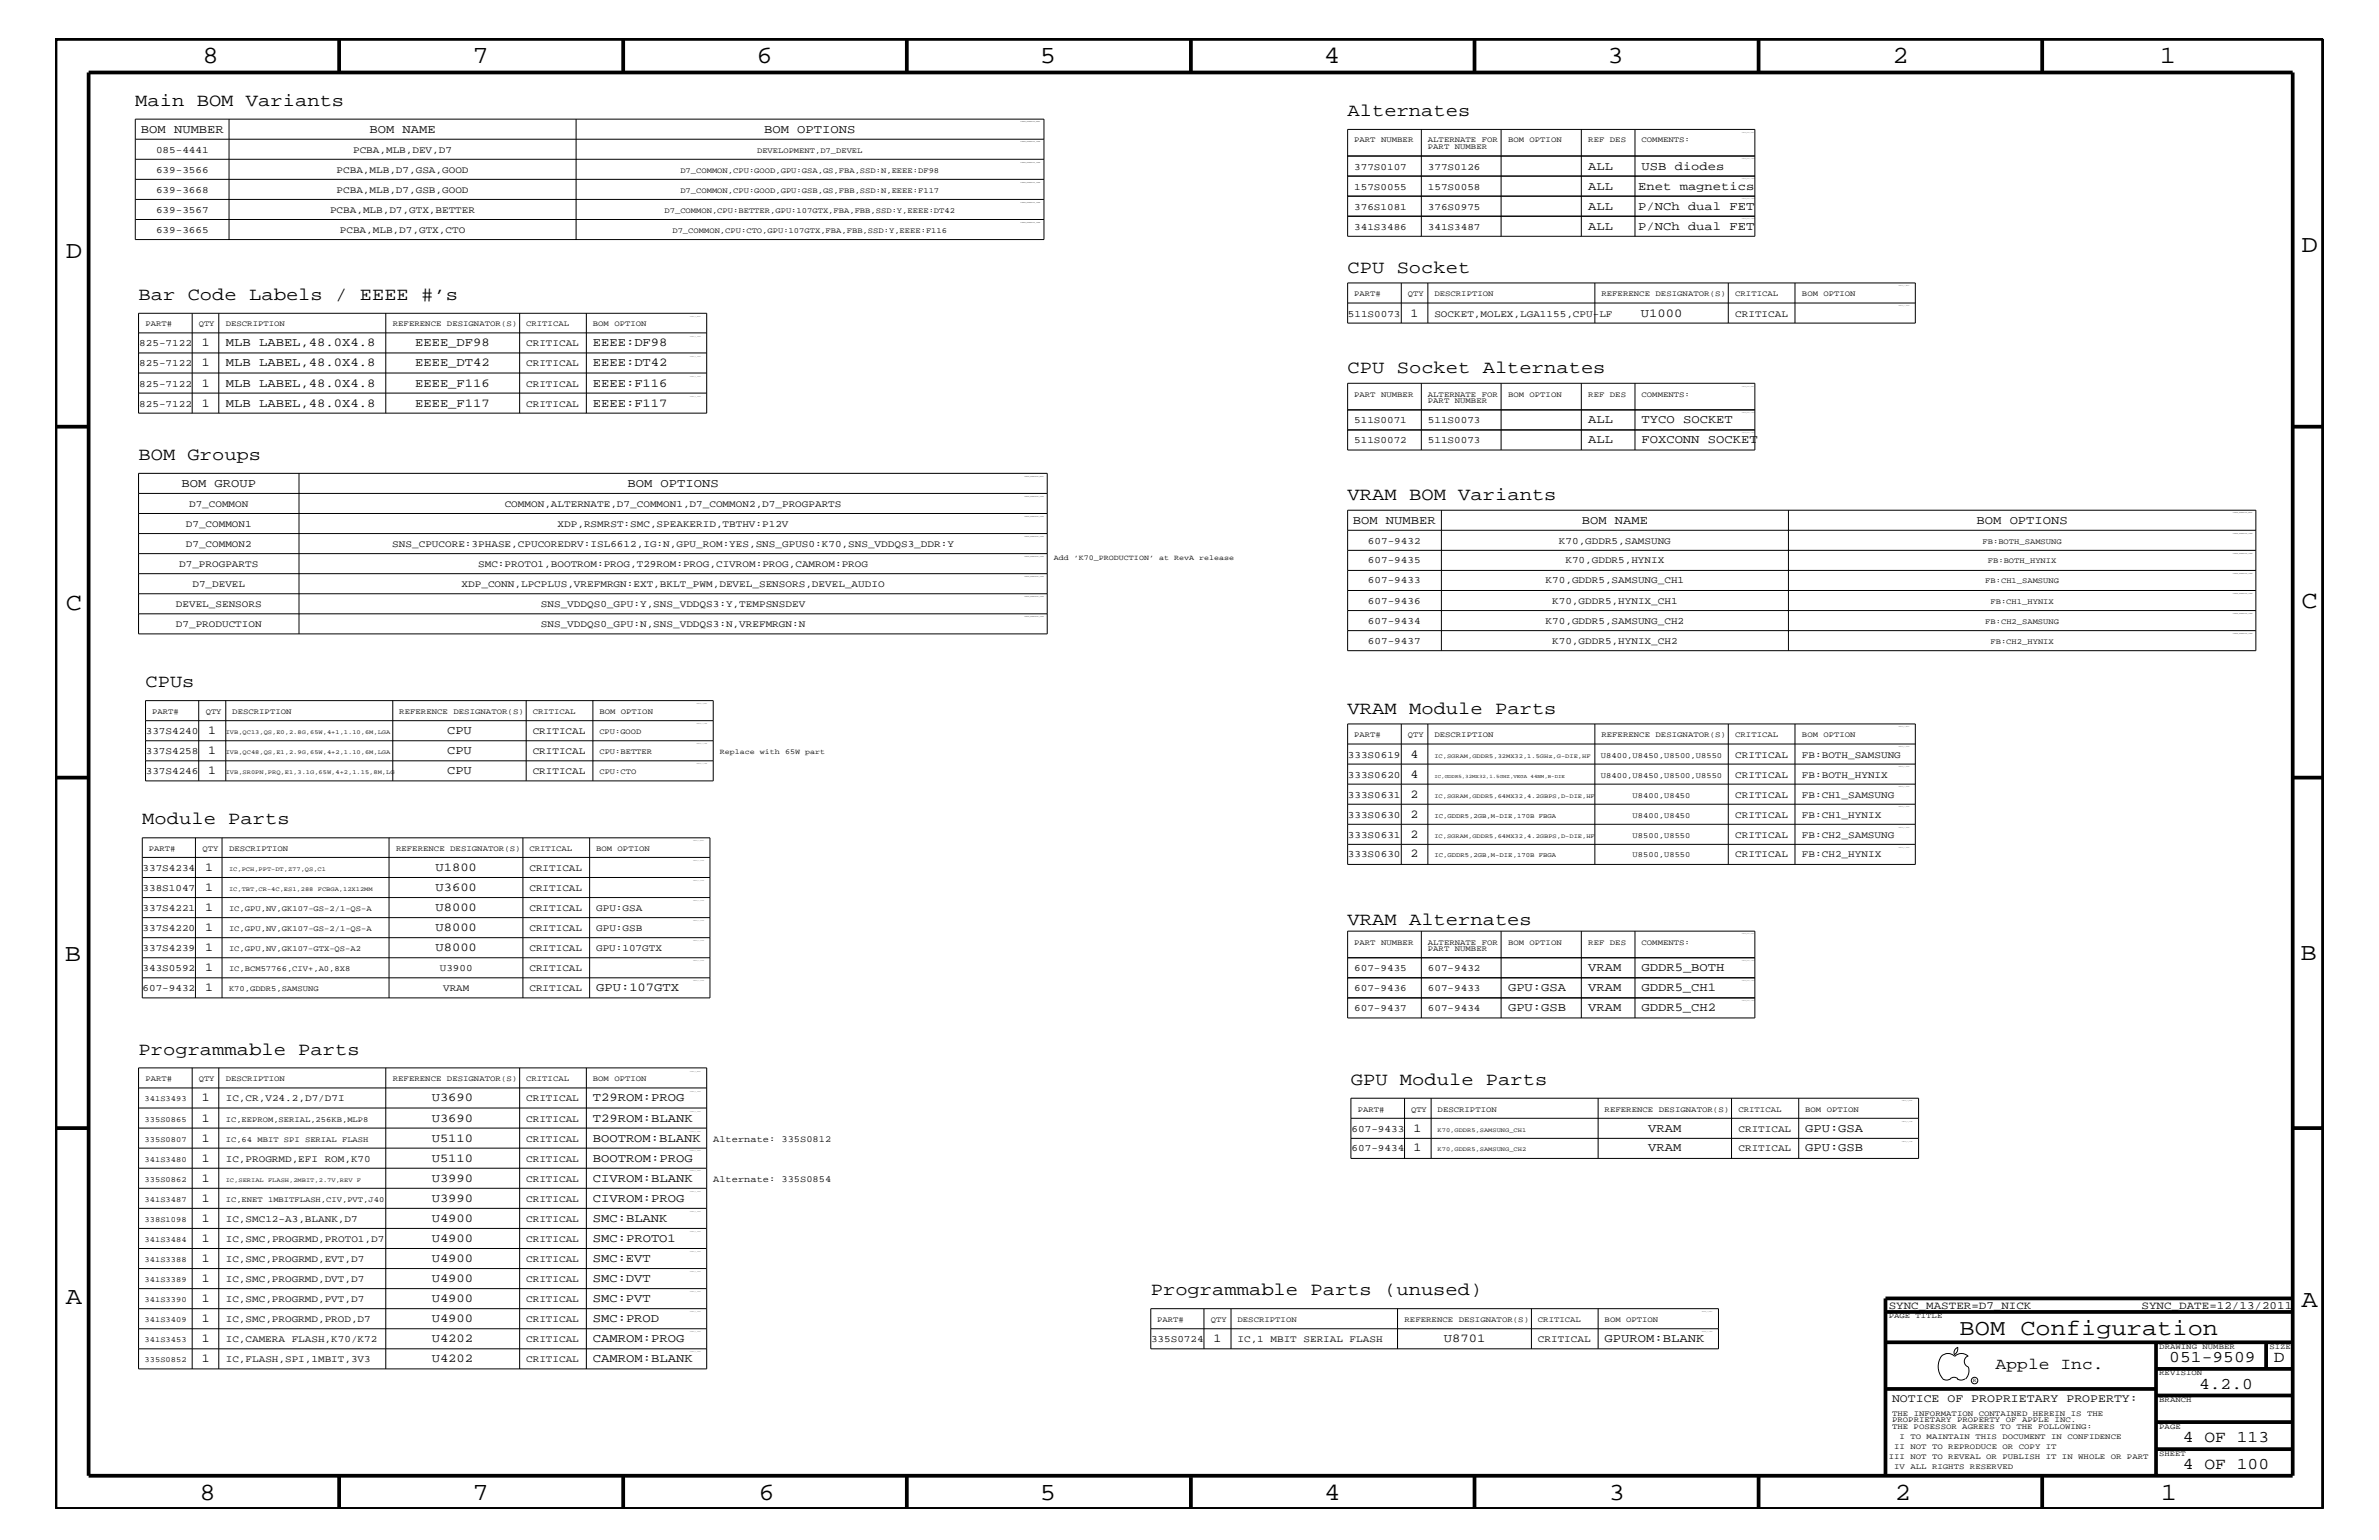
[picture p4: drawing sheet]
<svg xmlns="http://www.w3.org/2000/svg" width="432mm" height="279mm" viewBox="0 0 432 279" stroke-linecap="round" stroke-linejoin="round" font-family="sans-serif">
<defs><g id="words">
<g font-size="4.5">
<text x="36.7" y="11.5">8</text>
<text x="85.8" y="11.5">7</text>
<text x="137.3" y="11.5">6</text>
<text x="188.7" y="11.5">5</text>
<text x="240.3" y="11.5">4</text>
<text x="291.8" y="11.5">3</text>
<text x="343.5" y="11.5">2</text>
<text x="392" y="11.5">1</text>
<text x="11.9" y="46.8">D</text>
<text x="417.7" y="45.7">D</text>
<text x="11.9" y="110.6">C</text>
<text x="417.7" y="110.3">C</text>
<text x="11.8" y="174.3">B</text>
<text x="417.6" y="174.2">B</text>
<text x="11.9" y="236.7">A</text>
<text x="417.7" y="237.1">A</text>
<text x="36.2" y="272.1">8</text>
<text x="85.8" y="272.1">7</text>
<text x="137.7" y="272.1">6</text>
<text x="188.7" y="272.1">5</text>
<text x="240.4" y="272.1">4</text>
<text x="292" y="272.1">3</text>
<text x="343.9" y="272.1">2</text>
<text x="392.2" y="272.1">1</text>
</g>
<text font-size="4.1" x="355.7" y="242.3">BOM Configuration</text>
<g font-size="3.3">
<text x="24.6" y="19.2">Main BOM Variants</text>
<text x="244.6" y="21">Alternates</text>
<text x="244.6" y="49.6">CPU Socket</text>
<text x="25.1" y="54.4">Bar Code Labels / EEEE #’s</text>
<text x="244.6" y="67.7">CPU Socket Alternates</text>
<text x="25.1" y="83.5">BOM Groups</text>
<text x="244.6" y="90.7">VRAM BOM Variants</text>
<text x="26.4" y="124.7">CPUs</text>
<text x="244.6" y="129.6">VRAM Module Parts</text>
<text x="25.8" y="149.5">Module Parts</text>
<text x="244.6" y="167.8">VRAM Alternates</text>
<text x="25.1" y="191.4">Programmable Parts</text>
<text x="245.2" y="196.8">GPU Module Parts</text>
<text x="208.9" y="235">Programmable Parts (unused)</text>
</g>
<g font-size="3">
<text x="362.2" y="248.4">Apple Inc.</text>
<text x="393.7" y="247.1">051-9509</text>
<text x="399.2" y="252">4.2.0</text>
<text x="412.7" y="247.1">D</text>
<text x="396.2" y="261.6">4 OF 113</text>
<text x="396.2" y="266.6">4 OF 100</text>
</g>
<g font-size="2.2">
<text x="25.6" y="24.1">BOM NUMBER</text>
<text x="67.1" y="24.1">BOM NAME</text>
<text x="138.7" y="24.1">BOM OPTIONS</text>
<text x="288.3" y="34.4">ALL</text>
<text x="288.3" y="30.8">ALL</text>
<text x="297.3" y="34.4">Enet magnetics</text>
<text x="297.9" y="30.8">USB diodes</text>
<text x="288.3" y="38">ALL</text>
<text x="288.3" y="41.7">ALL</text>
<text x="297.3" y="38">P/NCh dual FET</text>
<text x="297.3" y="41.7">P/NCh dual FET</text>
<text x="256" y="57.4">1</text>
<text x="297.8" y="57.4">U1000</text>
<text x="36.6" y="62.9">1</text>
<text x="41" y="62.9">MLB LABEL,48.0X4.8</text>
<text x="75.4" y="62.9">EEEE_DF98</text>
<text x="107.6" y="62.9">EEEE:DF98</text>
<text x="36.6" y="66.5">1</text>
<text x="36.6" y="70.1">1</text>
<text x="41" y="66.5">MLB LABEL,48.0X4.8</text>
<text x="41" y="70.1">MLB LABEL,48.0X4.8</text>
<text x="75.4" y="70.1">EEEE_F116</text>
<text x="75.4" y="66.5">EEEE_DT42</text>
<text x="107.6" y="66.5">EEEE:DT42</text>
<text x="107.6" y="70.1">EEEE:F116</text>
<text x="36.6" y="73.8">1</text>
<text x="41" y="73.8">MLB LABEL,48.0X4.8</text>
<text x="75.4" y="73.8">EEEE_F117</text>
<text x="107.6" y="73.8">EEEE:F117</text>
<text x="288.3" y="76.8">ALL</text>
<text x="297.9" y="76.8">TYCO SOCKET</text>
<text x="288.3" y="80.5">ALL</text>
<text x="297.9" y="80.5">FOXCONN SOCKET</text>
<text x="32.9" y="88.3">BOM GROUP</text>
<text x="113.9" y="88.3">BOM OPTIONS</text>
<text x="245.5" y="95">BOM NUMBER</text>
<text x="287.1" y="95">BOM NAME</text>
<text x="358.7" y="95">BOM OPTIONS</text>
<text x="37.8" y="133.2">1</text>
<text x="37.8" y="136.8">1</text>
<text x="81.2" y="133.2">CPU</text>
<text x="81.2" y="136.8">CPU</text>
<text x="256" y="137.4">4</text>
<text x="37.8" y="140.4">1</text>
<text x="81.2" y="140.4">CPU</text>
<text x="256" y="141.1">4</text>
<text x="256" y="144.7">2</text>
<text x="256" y="148.4">2</text>
<text x="256" y="155.6">2</text>
<text x="256" y="152">2</text>
<text x="37.2" y="158">1</text>
<text x="37.2" y="161.7">1</text>
<text x="79" y="158">U1800</text>
<text x="79" y="161.7">U3600</text>
<text x="37.2" y="165.3">1</text>
<text x="79" y="165.3">U8000</text>
<text x="37.2" y="168.9">1</text>
<text x="37.2" y="172.6">1</text>
<text x="79" y="168.9">U8000</text>
<text x="79" y="172.6">U8000</text>
<text x="37.2" y="179.9">1</text>
<text x="37.2" y="176.2">1</text>
<text x="108.2" y="179.9">GPU:107GTX</text>
<text x="273.7" y="179.9">GPU:GSA</text>
<text x="288.3" y="176.2">VRAM</text>
<text x="288.3" y="179.9">VRAM</text>
<text x="297.9" y="176.2">GDDR5_BOTH</text>
<text x="297.9" y="179.9">GDDR5_CH1</text>
<text x="273.7" y="183.5">GPU:GSB</text>
<text x="288.3" y="183.5">VRAM</text>
<text x="297.9" y="183.5">GDDR5_CH2</text>
<text x="36.6" y="203.5">1</text>
<text x="36.6" y="199.8">1</text>
<text x="78.4" y="203.5">U3690</text>
<text x="78.4" y="199.8">U3690</text>
<text x="107.6" y="199.8">T29ROM:PROG</text>
<text x="107.6" y="203.5">T29ROM:BLANK</text>
<text x="36.6" y="207.1">1</text>
<text x="78.4" y="207.1">U5110</text>
<text x="107.6" y="207.1">BOOTROM:BLANK</text>
<text x="256.6" y="208.9">1</text>
<text x="256.6" y="205.3">1</text>
<text x="299.2" y="208.9">VRAM</text>
<text x="299.2" y="205.3">VRAM</text>
<text x="327.7" y="208.9">GPU:GSB</text>
<text x="327.7" y="205.3">GPU:GSA</text>
<text x="36.6" y="214.4">1</text>
<text x="36.6" y="210.8">1</text>
<text x="78.4" y="214.4">U3990</text>
<text x="78.4" y="210.8">U5110</text>
<text x="107.6" y="214.4">CIVROM:BLANK</text>
<text x="107.6" y="210.8">BOOTROM:PROG</text>
<text x="36.6" y="218">1</text>
<text x="36.6" y="221.7">1</text>
<text x="78.4" y="218">U3990</text>
<text x="78.4" y="221.7">U4900</text>
<text x="107.6" y="218">CIVROM:PROG</text>
<text x="107.6" y="221.7">SMC:BLANK</text>
<text x="36.6" y="225.3">1</text>
<text x="78.4" y="225.3">U4900</text>
<text x="107.6" y="225.3">SMC:PROTO1</text>
<text x="36.6" y="229">1</text>
<text x="36.6" y="232.6">1</text>
<text x="78.4" y="229">U4900</text>
<text x="78.4" y="232.6">U4900</text>
<text x="107.6" y="229">SMC:EVT</text>
<text x="107.6" y="232.6">SMC:DVT</text>
<text x="36.6" y="236.2">1</text>
<text x="36.6" y="239.9">1</text>
<text x="78.4" y="236.2">U4900</text>
<text x="78.4" y="239.9">U4900</text>
<text x="107.6" y="236.2">SMC:PVT</text>
<text x="107.6" y="239.9">SMC:PROD</text>
<text x="36.6" y="243.5">1</text>
<text x="78.4" y="243.5">U4202</text>
<text x="107.6" y="243.5">CAMROM:PROG</text>
<text x="220.3" y="243.5">1</text>
<text x="262.1" y="243.5">U8701</text>
<text x="291.3" y="243.5">GPUROM:BLANK</text>
<text x="36.6" y="247.1">1</text>
<text x="78.4" y="247.1">U4202</text>
<text x="107.6" y="247.1">CAMROM:BLANK</text>
</g>
<text font-size="2.1" x="343.4" y="254.4">NOTICE OF PROPRIETARY PROPERTY:</text>
<g font-size="2">
<text x="342.8" y="237.4">SYNC_MASTER=D7_NICK</text>
<text x="388.7" y="237.4">SYNC_DATE=12/13/2011</text>
</g>
<g font-size="1.8">
<text x="28.3" y="27.7">085-4441</text>
<text x="64.1" y="27.7">PCBA,MLB,DEV,D7</text>
<text x="28.3" y="31.4">639-3566</text>
<text x="28.3" y="35">639-3668</text>
<text x="61.1" y="31.4">PCBA,MLB,D7,GSA,GOOD</text>
<text x="61.1" y="35">PCBA,MLB,D7,GSB,GOOD</text>
<text x="245.8" y="34.4">157S0055</text>
<text x="245.8" y="30.8">377S0107</text>
<text x="259.2" y="34.4">157S0058</text>
<text x="259.2" y="30.8">377S0126</text>
<text x="28.3" y="38.6">639-3567</text>
<text x="59.9" y="38.6">PCBA,MLB,D7,GTX,BETTER</text>
<text x="245.8" y="38">376S1081</text>
<text x="245.8" y="41.7">341S3486</text>
<text x="259.2" y="38">376S0975</text>
<text x="259.2" y="41.7">341S3487</text>
<text x="28.3" y="42.3">639-3665</text>
<text x="61.7" y="42.3">PCBA,MLB,D7,GTX,CTO</text>
<text x="244.6" y="57.4">511S0073</text>
<text x="260.4" y="57.4">SOCKET,MOLEX,LGA1155,CPU-LF</text>
<text x="315" y="57.4">CRITICAL</text>
<text x="25.3" y="62.9">825-7122</text>
<text x="95.5" y="62.9">CRITICAL</text>
<text x="25.3" y="66.5">825-7122</text>
<text x="25.3" y="70.1">825-7122</text>
<text x="95.5" y="66.5">CRITICAL</text>
<text x="95.5" y="70.1">CRITICAL</text>
<text x="25.3" y="73.8">825-7122</text>
<text x="95.5" y="73.8">CRITICAL</text>
<text x="245.8" y="76.8">511S0071</text>
<text x="259.2" y="76.8">511S0073</text>
<text x="245.8" y="80.5">511S0072</text>
<text x="259.2" y="80.5">511S0073</text>
<text x="33.7" y="95.6">D7_COMMON1</text>
<text x="34.3" y="92">D7_COMMON</text>
<text x="91.6" y="92">COMMON,ALTERNATE,D7_COMMON1,D7_COMMON2,D7_PROGPARTS</text>
<text x="101.2" y="95.6">XDP,RSMRST:SMC,SPEAKERID,TBTHV:P12V</text>
<text x="33.7" y="99.3">D7_COMMON2</text>
<text x="71.2" y="99.3">SNS_CPUCORE:3PHASE,CPUCOREDRV:ISL6612,IG:N,GPU_ROM:YES,SNS_GPUS0:K70,SNS_VDDQS3_DDR:Y</text>
<text x="248.3" y="98.7">607-9432</text>
<text x="283" y="98.7">K70,GDDR5,SAMSUNG</text>
<text x="32.5" y="102.9">D7_PROGPARTS</text>
<text x="34.9" y="106.5">D7_DEVEL</text>
<text x="83.8" y="106.5">XDP_CONN,LPCPLUS,VREFMRGN:EXT,BKLT_PWM,DEVEL_SENSORS,DEVEL_AUDIO</text>
<text x="86.8" y="102.9">SMC:PROTO1,BOOTROM:PROG,T29ROM:PROG,CIVROM:PROG,CAMROM:PROG</text>
<text x="248.3" y="102.2">607-9435</text>
<text x="248.3" y="105.9">607-9433</text>
<text x="280.5" y="105.9">K70,GDDR5,SAMSUNG_CH1</text>
<text x="284.1" y="102.2">K70,GDDR5,HYNIX</text>
<text x="31.9" y="113.7">D7_PRODUCTION</text>
<text x="31.9" y="110.2">DEVEL_SENSORS</text>
<text x="98.2" y="113.7">SNS_VDDQS0_GPU:N,SNS_VDDQS3:N,VREFMRGN:N</text>
<text x="98.2" y="110.2">SNS_VDDQS0_GPU:Y,SNS_VDDQS3:Y,TEMPSNSDEV</text>
<text x="248.3" y="109.5">607-9436</text>
<text x="248.3" y="113.1">607-9434</text>
<text x="280.5" y="113.1">K70,GDDR5,SAMSUNG_CH2</text>
<text x="281.7" y="109.5">K70,GDDR5,HYNIX_CH1</text>
<text x="248.3" y="116.8">607-9437</text>
<text x="281.7" y="116.8">K70,GDDR5,HYNIX_CH2</text>
<text x="26.5" y="133.2">337S4240</text>
<text x="26.5" y="136.8">337S4258</text>
<text x="96.7" y="133.2">CRITICAL</text>
<text x="96.7" y="136.8">CRITICAL</text>
<text x="244.6" y="137.4">333S0619</text>
<text x="315" y="137.4">CRITICAL</text>
<text x="327.1" y="137.4">FB:BOTH_SAMSUNG</text>
<text x="26.5" y="140.4">337S4246</text>
<text x="96.7" y="140.4">CRITICAL</text>
<text x="244.6" y="141.1">333S0620</text>
<text x="315" y="141.1">CRITICAL</text>
<text x="327.1" y="141.1">FB:BOTH_HYNIX</text>
<text x="244.6" y="144.7">333S0631</text>
<text x="244.6" y="148.4">333S0630</text>
<text x="315" y="144.7">CRITICAL</text>
<text x="315" y="148.4">CRITICAL</text>
<text x="327.1" y="144.7">FB:CH1_SAMSUNG</text>
<text x="327.1" y="148.4">FB:CH1_HYNIX</text>
<text x="244.6" y="155.6">333S0630</text>
<text x="244.6" y="152">333S0631</text>
<text x="315" y="155.6">CRITICAL</text>
<text x="315" y="152">CRITICAL</text>
<text x="327.1" y="152">FB:CH2_SAMSUNG</text>
<text x="327.1" y="155.6">FB:CH2_HYNIX</text>
<text x="25.9" y="158">337S4234</text>
<text x="25.9" y="161.7">338S1047</text>
<text x="96.1" y="158">CRITICAL</text>
<text x="96.1" y="161.7">CRITICAL</text>
<text x="25.9" y="165.3">337S4221</text>
<text x="96.1" y="165.3">CRITICAL</text>
<text x="108.2" y="165.3">GPU:GSA</text>
<text x="25.9" y="168.9">337S4220</text>
<text x="25.9" y="172.6">337S4239</text>
<text x="96.1" y="168.9">CRITICAL</text>
<text x="96.1" y="172.6">CRITICAL</text>
<text x="108.2" y="172.6">GPU:107GTX</text>
<text x="108.2" y="168.9">GPU:GSB</text>
<text x="25.9" y="179.9">607-9432</text>
<text x="25.9" y="176.2">343S0592</text>
<text x="79.8" y="176.2">U3900</text>
<text x="80.4" y="179.9">VRAM</text>
<text x="96.1" y="176.2">CRITICAL</text>
<text x="96.1" y="179.9">CRITICAL</text>
<text x="245.8" y="176.2">607-9435</text>
<text x="245.8" y="179.9">607-9436</text>
<text x="259.2" y="176.2">607-9432</text>
<text x="259.2" y="179.9">607-9433</text>
<text x="245.8" y="183.5">607-9437</text>
<text x="259.2" y="183.5">607-9434</text>
<text x="41" y="199.8">IC,CR,V24.2,D7/D7I</text>
<text x="95.5" y="203.5">CRITICAL</text>
<text x="95.5" y="199.8">CRITICAL</text>
<text x="95.5" y="207.1">CRITICAL</text>
<text x="245.3" y="208.9">607-9434</text>
<text x="245.3" y="205.3">607-9433</text>
<text x="315.6" y="208.9">CRITICAL</text>
<text x="315.6" y="205.3">CRITICAL</text>
<text x="41" y="210.8">IC,PROGRMD,EFI ROM,K70</text>
<text x="95.5" y="214.4">CRITICAL</text>
<text x="95.5" y="210.8">CRITICAL</text>
<text x="41" y="221.7">IC,SMC12-A3,BLANK,D7</text>
<text x="95.5" y="218">CRITICAL</text>
<text x="95.5" y="221.7">CRITICAL</text>
<text x="41" y="225.3">IC,SMC,PROGRMD,PROTO1,D7</text>
<text x="95.5" y="225.3">CRITICAL</text>
<text x="41" y="229">IC,SMC,PROGRMD,EVT,D7</text>
<text x="41" y="232.6">IC,SMC,PROGRMD,DVT,D7</text>
<text x="95.5" y="229">CRITICAL</text>
<text x="95.5" y="232.6">CRITICAL</text>
<text x="41" y="239.9">IC,SMC,PROGRMD,PROD,D7</text>
<text x="41" y="236.2">IC,SMC,PROGRMD,PVT,D7</text>
<text x="95.5" y="236.2">CRITICAL</text>
<text x="95.5" y="239.9">CRITICAL</text>
<text x="41" y="243.5">IC,CAMERA FLASH,K70/K72</text>
<text x="95.5" y="243.5">CRITICAL</text>
<text x="208.9" y="243.5">335S0724</text>
<text x="224.6" y="243.5">IC,1 MBIT SERIAL FLASH</text>
<text x="279.1" y="243.5">CRITICAL</text>
<text x="41" y="247.1">IC,FLASH,SPI,1MBIT,3V3</text>
<text x="95.5" y="247.1">CRITICAL</text>
</g>
<g font-size="1.7">
<text x="129.5" y="207.1">Alternate: 335S0812</text>
<text x="129.5" y="214.4">Alternate: 335S0854</text>
</g>
<g font-size="1.4">
<text x="137.4" y="27.7">DEVELOPMENT,D7_DEVEL</text>
<text x="245.8" y="25.9">PART NUMBER</text>
<text x="259.2" y="25.9">ALTERNATE FOR</text>
<text x="259.2" y="27.1">PART NUMBER</text>
<text x="273.7" y="25.9">BOM OPTION</text>
<text x="288.3" y="25.9">REF DES</text>
<text x="297.9" y="25.9">COMMENTS:</text>
<text x="123.5" y="35">D7_COMMON,CPU:GOOD,GPU:GSB,GS,FBB,SSD:N,EEEE:F117</text>
<text x="123.5" y="31.4">D7_COMMON,CPU:GOOD,GPU:GSA,GS,FBA,SSD:N,EEEE:DF98</text>
<text x="120.6" y="38.6">D7_COMMON,CPU:BETTER,GPU:107GTX,FBA,FBB,SSD:Y,EEEE:DT42</text>
<text x="122" y="42.3">D7_COMMON,CPU:CTO,GPU:107GTX,FBA,FBB,SSD:Y,EEEE:F116</text>
<text x="245.8" y="53.8">PART#</text>
<text x="255.5" y="53.8">QTY</text>
<text x="260.3" y="53.8">DESCRIPTION</text>
<text x="290.7" y="53.8">REFERENCE DESIGNATOR(S)</text>
<text x="315" y="53.8">CRITICAL</text>
<text x="327.1" y="53.8">BOM OPTION</text>
<text x="26.4" y="59.2">PART#</text>
<text x="36.1" y="59.2">QTY</text>
<text x="41" y="59.2">DESCRIPTION</text>
<text x="71.3" y="59.2">REFERENCE DESIGNATOR(S)</text>
<text x="95.5" y="59.2">CRITICAL</text>
<text x="107.6" y="59.2">BOM OPTION</text>
<text x="245.8" y="72">PART NUMBER</text>
<text x="259.2" y="72">ALTERNATE FOR</text>
<text x="273.7" y="72">BOM OPTION</text>
<text x="288.3" y="72">REF DES</text>
<text x="297.9" y="72">COMMENTS:</text>
<text x="259.2" y="73.2">PART NUMBER</text>
<text x="191.3" y="101.6">Add ’K70_PRODUCTION’ at RevA release</text>
<text x="359.8" y="98.7">FB:BOTH_SAMSUNG</text>
<text x="360.3" y="105.9">FB:CH1_SAMSUNG</text>
<text x="360.8" y="102.2">FB:BOTH_HYNIX</text>
<text x="360.3" y="113.1">FB:CH2_SAMSUNG</text>
<text x="361.3" y="109.5">FB:CH1_HYNIX</text>
<text x="361.3" y="116.8">FB:CH2_HYNIX</text>
<text x="27.6" y="129.6">PART#</text>
<text x="37.3" y="129.6">QTY</text>
<text x="42.2" y="129.6">DESCRIPTION</text>
<text x="72.5" y="129.6">REFERENCE DESIGNATOR(S)</text>
<text x="96.7" y="129.6">CRITICAL</text>
<text x="108.8" y="129.6">BOM OPTION</text>
<text x="108.8" y="136.8">CPU:BETTER</text>
<text x="108.8" y="133.2">CPU:GOOD</text>
<text x="130.6" y="136.8">Replace with 65W part</text>
<text x="245.8" y="133.8">PART#</text>
<text x="255.5" y="133.8">QTY</text>
<text x="260.3" y="133.8">DESCRIPTION</text>
<text x="290.6" y="137.4">U8400,U8450,U8500,U8550</text>
<text x="290.7" y="133.8">REFERENCE DESIGNATOR(S)</text>
<text x="315" y="133.8">CRITICAL</text>
<text x="327.1" y="133.8">BOM OPTION</text>
<text x="108.8" y="140.4">CPU:CTO</text>
<text x="290.6" y="141.1">U8400,U8450,U8500,U8550</text>
<text x="296.3" y="144.7">U8400,U8450</text>
<text x="296.3" y="148.4">U8400,U8450</text>
<text x="27" y="154.4">PART#</text>
<text x="36.7" y="154.4">QTY</text>
<text x="41.6" y="154.4">DESCRIPTION</text>
<text x="71.9" y="154.4">REFERENCE DESIGNATOR(S)</text>
<text x="96.1" y="154.4">CRITICAL</text>
<text x="108.2" y="154.4">BOM OPTION</text>
<text x="296.3" y="155.6">U8500,U8550</text>
<text x="296.3" y="152">U8500,U8550</text>
<text x="41.6" y="165.3">IC,GPU,NV,GK107-GS-2/1-QS-A</text>
<text x="41.6" y="168.9">IC,GPU,NV,GK107-GS-2/1-QS-A</text>
<text x="41.6" y="172.6">IC,GPU,NV,GK107-GTX-QS-A2</text>
<text x="245.8" y="171.4">PART NUMBER</text>
<text x="259.2" y="171.4">ALTERNATE FOR</text>
<text x="259.2" y="172.6">PART NUMBER</text>
<text x="273.7" y="171.4">BOM OPTION</text>
<text x="288.3" y="171.4">REF DES</text>
<text x="297.9" y="171.4">COMMENTS:</text>
<text x="41.6" y="179.9">K70,GDDR5,SAMSUNG</text>
<text x="41.6" y="176.2">IC,BCM57766,CIV+,A0,8X8</text>
<text x="26.4" y="196.2">PART#</text>
<text x="36.1" y="196.2">QTY</text>
<text x="41" y="196.2">DESCRIPTION</text>
<text x="71.3" y="196.2">REFERENCE DESIGNATOR(S)</text>
<text x="95.5" y="196.2">CRITICAL</text>
<text x="107.6" y="196.2">BOM OPTION</text>
<text x="26.2" y="203.5">335S0865</text>
<text x="26.2" y="199.8">341S3493</text>
<text x="41" y="203.5">IC,EEPROM,SERIAL,256KB,MLP8</text>
<text x="246.5" y="201.7">PART#</text>
<text x="256.1" y="201.7">QTY</text>
<text x="260.9" y="201.7">DESCRIPTION</text>
<text x="291.3" y="201.7">REFERENCE DESIGNATOR(S)</text>
<text x="315.6" y="201.7">CRITICAL</text>
<text x="327.7" y="201.7">BOM OPTION</text>
<text x="26.2" y="207.1">335S0807</text>
<text x="41" y="207.1">IC,64 MBIT SPI SERIAL FLASH</text>
<text x="26.2" y="214.4">335S0862</text>
<text x="26.2" y="210.8">341S3480</text>
<text x="26.2" y="218">341S3487</text>
<text x="26.2" y="221.7">338S1098</text>
<text x="41" y="218">IC,ENET 1MBITFLASH,CIV,PVT,J40</text>
<text x="26.2" y="225.3">341S3484</text>
<text x="26.2" y="229">341S3388</text>
<text x="26.2" y="232.6">341S3389</text>
<text x="26.2" y="236.2">341S3390</text>
<text x="26.2" y="239.9">341S3409</text>
<text x="210.1" y="239.9">PART#</text>
<text x="219.8" y="239.9">QTY</text>
<text x="224.6" y="239.9">DESCRIPTION</text>
<text x="254.9" y="239.9">REFERENCE DESIGNATOR(S)</text>
<text x="279.1" y="239.9">CRITICAL</text>
<text x="291.3" y="239.9">BOM OPTION</text>
<text x="342.8" y="239.2">PAGE TITLE</text>
<text x="26.2" y="243.5">341S3453</text>
<text x="391.9" y="244.7">DRAWING NUMBER</text>
<text x="411.9" y="244.7">SIZE</text>
<text x="26.2" y="247.1">335S0852</text>
<text x="391.9" y="249.5">REVISION</text>
<text x="343.4" y="256.8">THE INFORMATION CONTAINED HEREIN IS THE</text>
<text x="391.9" y="254.4">BRANCH</text>
<text x="343.4" y="259.3">THE POSESSOR AGREES TO THE FOLLOWING:</text>
<text x="343.4" y="258">PROPRIETARY PROPERTY OF APPLE INC.</text>
<text x="343.8" y="262.9">II NOT TO REPRODUCE OR COPY IT</text>
<text x="344.8" y="261.1">I TO MAINTAIN THIS DOCUMENT IN CONFIDENCE</text>
<text x="391.9" y="259.3">PAGE</text>
<text x="342.8" y="264.7">III NOT TO REVEAL OR PUBLISH IT IN WHOLE OR PART</text>
<text x="343.8" y="266.6">IV ALL RIGHTS RESERVED</text>
<text x="391.9" y="264.1">SHEET</text>
</g>
<g font-size="1.2">
<text x="260.4" y="148.4">IC,GDDR5,2GB,M-DIE,170B FBGA</text>
<text x="260.4" y="155.6">IC,GDDR5,2GB,M-DIE,170B FBGA</text>
</g>
<g font-size="1.1">
<text x="41" y="133.2">IVB,QC13,QS,E0,2.8G,65W,4+1,1.10,6M,LGA</text>
<text x="41" y="136.8">IVB,QC48,QS,E1,2.9G,65W,4+2,1.10,6M,LGA</text>
<text x="260.3" y="137.4">IC,SGRAM,GDDR5,32MX32,1.5GHz,G-DIE,HF</text>
<text x="41" y="140.4">IVB,SR0PN,PRQ,E1,3.1G,65W,4+2,1.15,8M,LG</text>
<text x="260.3" y="144.7">IC,SGRAM,GDDR5,64MX32,4.2GBPS,D-DIE,HF</text>
<text x="260.3" y="152">IC,SGRAM,GDDR5,64MX32,4.2GBPS,D-DIE,HF</text>
<text x="41.6" y="161.7">IC,TBT,CR-4C,ES1,288 FCBGA,12X12MM</text>
<text x="41.6" y="158">IC,PCH,PPT-DT,Z77,QS,C1</text>
<text x="260.9" y="208.9">K70,GDDR5,SAMSUNG_CH2</text>
<text x="260.9" y="205.3">K70,GDDR5,SAMSUNG_CH1</text>
<text x="41" y="214.4">IC,SERIAL FLASH,2MBIT,2.7V,REV F</text>
</g>
<text font-size="1" x="358.1" y="250.7">R</text>
<text font-size=".9" x="260.4" y="141.1">IC,GDDR5,32MX32,1.5GHZ,VEGA 44NM,B-DIE</text>
<g font-size=".3">
<text x="185.3" y="22.2">TABLE_BOMGROUP_HEAD</text>
<text x="185.3" y="29.5">TABLE_BOMGROUP_ITEM</text>
<text x="185.3" y="25.9">TABLE_BOMGROUP_ITEM</text>
<text x="185.3" y="33.1">TABLE_BOMGROUP_ITEM</text>
<text x="185.3" y="36.8">TABLE_BOMGROUP_ITEM</text>
<text x="185.3" y="40.4">TABLE_BOMGROUP_ITEM</text>
<text x="185.9" y="86.5">TABLE_BOMGROUP_HEAD</text>
<text x="185.9" y="90.1">TABLE_BOMGROUP_ITEM</text>
<text x="185.9" y="93.8">TABLE_BOMGROUP_ITEM</text>
<text x="405.3" y="93.2">TABLE_BOMGROUP_HEAD</text>
<text x="185.9" y="101">TABLE_BOMGROUP_ITEM</text>
<text x="185.9" y="97.4">TABLE_BOMGROUP_ITEM</text>
<text x="405.3" y="100.4">TABLE_BOMGROUP_ITEM</text>
<text x="405.3" y="96.8">TABLE_BOMGROUP_ITEM</text>
<text x="185.9" y="104.7">TABLE_BOMGROUP_ITEM</text>
<text x="405.3" y="107.7">TABLE_BOMGROUP_ITEM</text>
<text x="405.3" y="104.1">TABLE_BOMGROUP_ITEM</text>
<text x="185.9" y="108.3">TABLE_BOMGROUP_ITEM</text>
<text x="185.9" y="112">TABLE_BOMGROUP_ITEM</text>
<text x="405.3" y="111.4">TABLE_BOMGROUP_ITEM</text>
<text x="405.3" y="115">TABLE_BOMGROUP_ITEM</text>
</g>
</g></defs>
<g fill="none" stroke="#000" stroke-width=".18">
<path d="M24.6 39.8h164.9M24.6 21.6h164.9v21.9h-164.9zM24.6 36.2h164.9M24.6 32.5h164.9M24.6 28.9h164.9M24.6 25.3h164.9M41.6 21.6v21.9M104.6 21.6v21.9M244.6 23.5h73.9v19.4h-73.9zM244.6 39.2h73.9M244.6 35.6h73.9M244.6 28.3h73.9"/>
<path d="M244.6 31.9h73.9M258 23.5v19.4M272.5 23.5v19.4M287 23.5v19.4M296.8 23.5v19.4M25.1 56.8h103.2v18.2h-103.2zM34.9 56.8v18.2M39.7 56.8v18.2M70 56.8v18.2M94.3 56.8v18.2M106.4 56.8v18.2M244.6 51.3h103v7.3h-103z"/>
<path d="M244.6 55h103M254.3 51.3v7.3M259.2 51.3v7.3M289.5 51.3v7.3M313.7 51.3v7.3M325.8 51.3v7.3M25.1 71.3h103.2M25.1 64h103.2M25.1 60.4h103.2M25.1 67.7h103.2M244.6 69.5h73.9v12.1h-73.9zM244.6 74.4h73.9"/>
<path d="M244.6 78h73.9M258 69.5v12.1M272.5 69.5v12.1M287 69.5v12.1M296.8 69.5v12.1M25.1 85.9h165v29.1h-165zM25.1 89.5h165M25.1 93.2h165M25.1 96.8h165M54.3 85.9v29.1M244.6 92.6h164.8v25.5h-164.8zM244.6 96.2h164.8"/>
<path d="M244.6 99.9h164.8M261.6 92.6v25.5M324.6 92.6v25.5M25.1 111.4h165M25.1 104.1h165M25.1 100.4h165M25.1 107.7h165M244.6 114.4h164.8M244.6 110.8h164.8M244.6 107.1h164.8M244.6 103.5h164.8M26.4 127.1h103.1v14.6h-103.1z"/>
<path d="M26.4 130.8h103.1M26.4 138h103.1M26.4 134.4h103.1M36.1 127.1v14.6M41 127.1v14.6M71.3 127.1v14.6M95.5 127.1v14.6M107.6 127.1v14.6M244.6 131.3h103v25.5h-103zM244.6 138.6h103M244.6 135h103M254.3 131.3v25.5"/>
<path d="M259.2 131.3v25.5M289.5 131.3v25.5M313.7 131.3v25.5M325.8 131.3v25.5M25.8 152h103.1v29h-103.1zM25.8 159.2h103.1M25.8 155.6h103.1M35.5 152v29M40.3 152v29M70.6 152v29M94.9 152v29M107 152v29"/>
<path d="M244.6 149.5h103M244.6 145.9h103M244.6 142.3h103M244.6 153.2h103M25.8 177.4h103.1M25.8 162.8h103.1M25.8 166.5h103.1M25.8 173.8h103.1M25.8 170.1h103.1M244.6 168.9h73.9v15.8h-73.9zM244.6 177.4h73.9M244.6 173.8h73.9"/>
<path d="M258 168.9v15.8M272.5 168.9v15.8M287 168.9v15.8M296.8 168.9v15.8M25.1 193.7h103.2v54.7h-103.2zM25.1 197.4h103.2M34.9 193.7v54.7M39.7 193.7v54.7M70 193.7v54.7M94.3 193.7v54.7M106.4 193.7v54.7M244.6 181h73.9"/>
<path d="M245.2 199.2h103v11h-103zM254.9 199.2v11M259.8 199.2v11M290.1 199.2v11M314.3 199.2v11M326.5 199.2v11M25.1 201h103.2M25.1 204.7h103.2M25.1 219.2h103.2M25.1 211.9h103.2M25.1 215.6h103.2M25.1 208.3h103.2"/>
<path d="M245.2 206.5h103M245.2 202.9h103M25.1 226.5h103.2M25.1 222.9h103.2M25.1 233.8h103.2M25.1 230.2h103.2M25.1 237.4h103.2M208.9 237.4h103v7.3h-103zM218.5 237.4v7.3M223.4 237.4v7.3M253.7 237.4v7.3M278 237.4v7.3"/>
<path d="M290.1 237.4v7.3M25.1 241.1h103.2M25.1 244.7h103.2M208.9 241.1h103M352.3 246.1a1.72 1.72 0 0 1 2.5 0 1.69 1.69 0 0 1 2.4 0M352.4 246a3.2 3.2 0 0 0 .4 4.3l.8 .1 .4-.2M354 250.2l.7-.3 .7 .3M355.2 250.2l.7 .2 .7-.2M355.3 244.4v.3a1.18 1.18 0 0 1-.6 1.1M355.4 244.4a.99 .99 0 0 0-.6 1.4M357.2 246a1.04 1.04 0 0 0-.7 1 1.04 1.04 0 0 0 .7 1M357.3 248l.1 .7a2.11 2.11 0 0 1-.6 1.5"/>
<circle cx="358.4" cy="250.5" r=".59"/>
</g>
<g fill="none" stroke="#000" stroke-width=".68" stroke-linecap="butt">
<path d="M10.1 7.1h411.5v266.7h-411.5zM16.1 13.2h400v254.5h-400zM61.6 7.1v6.1M113.1 7.1v6.1M164.6 7.1v6.1M216.2 7.1v6.1M267.6 7.1v6.1M319.2 7.1v6.1M370.7 7.1v6.1M10.1 77.4h6M416.1 77.4h5.5M10.1 141.1h6"/>
<path d="M416.1 141.1h5.5M10.1 204.7h6M416.1 204.7h5.5M342.2 238h73.9M416.1 235.6h-73.9v32.1M342.2 243.5h73.9M342.2 252h49.1M391.3 248.4h24.8M391.3 243.5v24.2M391.3 258h24.8M391.3 253.2h24.8M411.3 243.5v4.9"/>
<path d="M61.6 267.7v6.1M113.1 267.7v6.1M164.6 267.7v6.1M216.2 268v5.8M267.6 267.7v6.1M319.2 267.7v6.1M370.7 267.7v6.1M391.3 262.9h24.8"/>
</g>
<use href="#words"/>
</svg>
